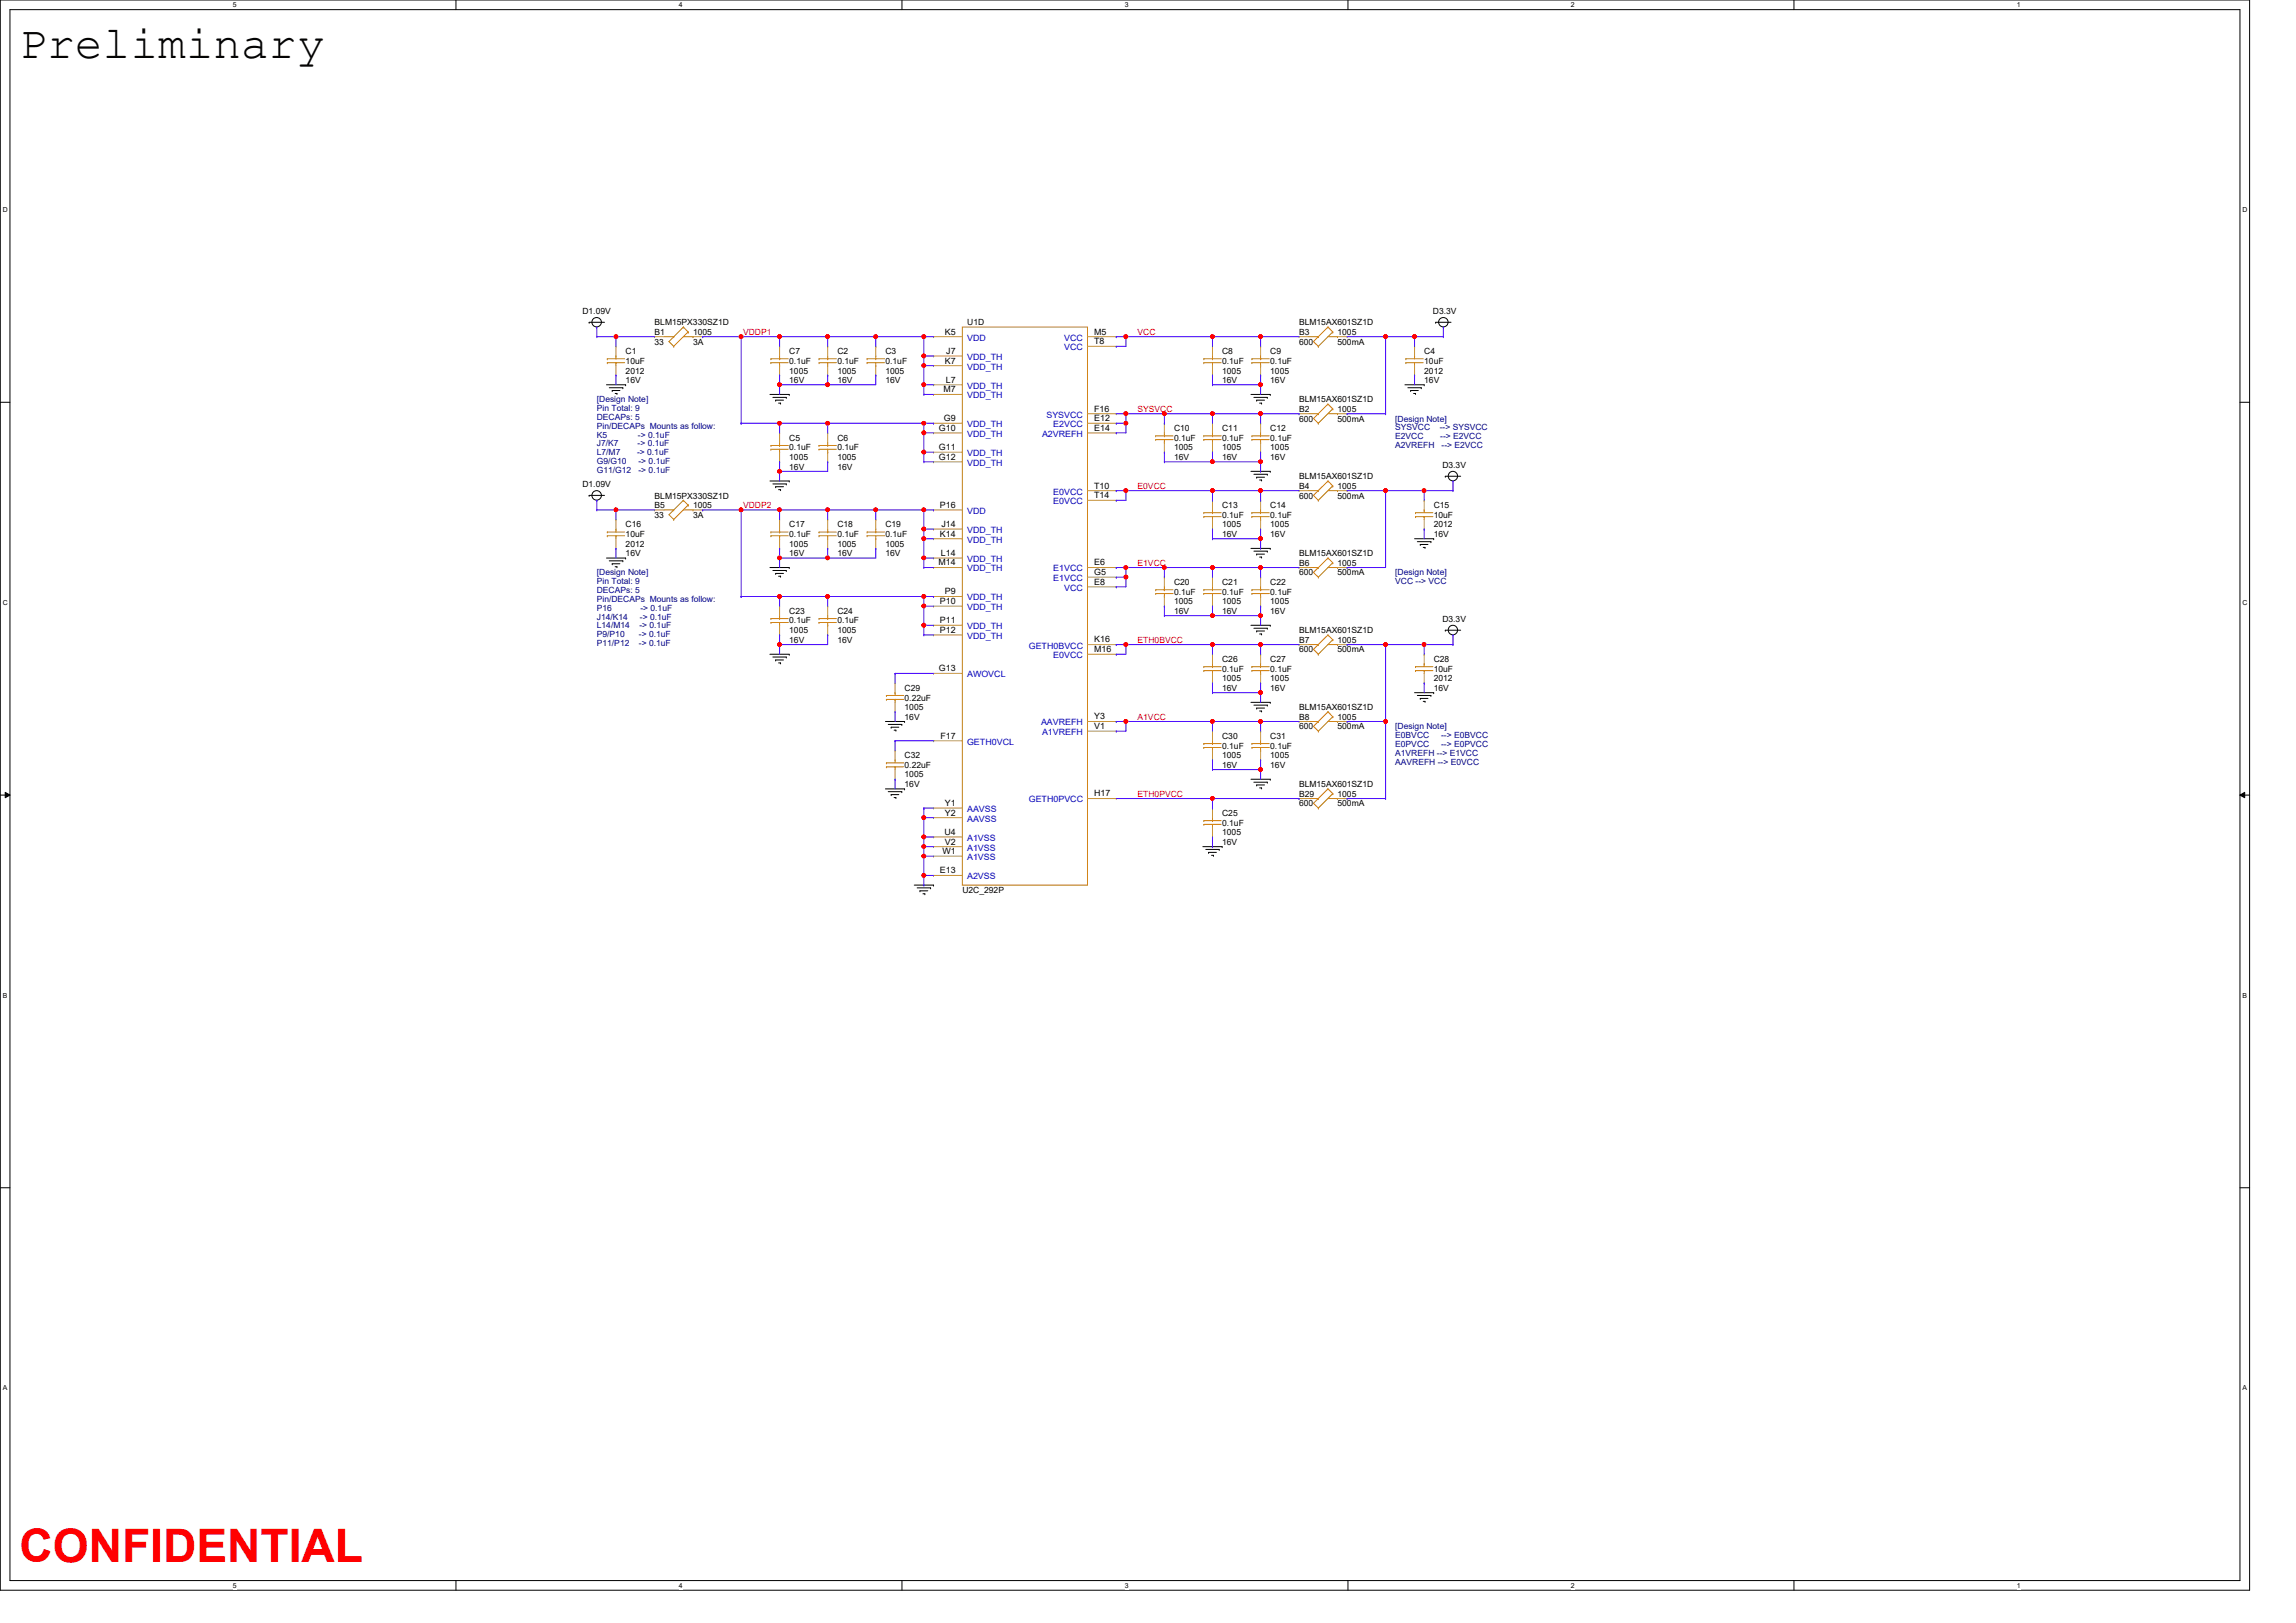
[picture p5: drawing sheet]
<svg xmlns="http://www.w3.org/2000/svg" width="297mm" height="210mm" viewBox="0 0 297 210" stroke-linecap="round" stroke-linejoin="round" font-family="sans-serif">
<defs><g id="words">
<text font-size="6" x="2.5" y="7.5">Preliminary</text>
<text font-size="6" fill="#f00" x="2.5" y="202.1">CONFIDENTIAL</text>
<g font-size="1.1">
<text x="75.4" y="40.6">D1.09V</text>
<text x="185.4" y="40.6">D3.3V</text>
<text x="80.9" y="45.8">C1</text>
<text x="80.9" y="47.1">10uF</text>
<text x="84.7" y="43.3">B1</text>
<text x="84.7" y="44.6">33</text>
<text x="84.7" y="42.1">BLM15PX330SZ1D</text>
<text x="89.7" y="43.3">1005</text>
<text x="89.7" y="44.6">3A</text>
<text x="102.1" y="45.8">C7</text>
<text x="102.1" y="47.1">0.1uF</text>
<text x="108.3" y="45.8">C2</text>
<text x="108.3" y="47.1">0.1uF</text>
<text x="114.6" y="45.8">C3</text>
<text x="114.6" y="47.1">0.1uF</text>
<text x="122.2" y="47">K7</text>
<text x="122.2" y="43.3">K5</text>
<text x="122.4" y="45.8">J7</text>
<text x="125.1" y="42.1">U1D</text>
<text x="141.6" y="43.3">M5</text>
<text x="141.6" y="44.5">T8</text>
<text x="158.1" y="45.8">C8</text>
<text x="158.1" y="47.1">0.1uF</text>
<text x="164.3" y="45.8">C9</text>
<text x="164.3" y="47.1">0.1uF</text>
<text x="168.1" y="43.3">B3</text>
<text x="168.1" y="44.6">600</text>
<text x="168.1" y="42.1">BLM15AX601SZ1D</text>
<text x="173" y="43.3">1005</text>
<text x="173" y="44.6">500mA</text>
<text x="184.3" y="45.8">C4</text>
<text x="184.3" y="47.1">10uF</text>
<text x="80.9" y="49.6">16V</text>
<text x="80.9" y="48.3">2012</text>
<text x="102.1" y="49.6">16V</text>
<text x="102.1" y="48.3">1005</text>
<text x="108.3" y="49.6">16V</text>
<text x="108.3" y="48.3">1005</text>
<text x="114.6" y="49.6">16V</text>
<text x="114.6" y="48.3">1005</text>
<text x="122" y="50.8">M7</text>
<text x="122.4" y="49.5">L7</text>
<text x="141.6" y="53.3">F16</text>
<text x="158.1" y="49.6">16V</text>
<text x="158.1" y="48.3">1005</text>
<text x="164.3" y="49.6">16V</text>
<text x="164.3" y="48.3">1005</text>
<text x="168.1" y="53.3">B2</text>
<text x="168.1" y="52">BLM15AX601SZ1D</text>
<text x="173" y="53.3">1005</text>
<text x="184.3" y="49.6">16V</text>
<text x="184.3" y="48.3">2012</text>
<text x="102.1" y="57">C5</text>
<text x="102.1" y="58.3">0.1uF</text>
<text x="102.1" y="59.5">1005</text>
<text x="108.3" y="57">C6</text>
<text x="108.3" y="58.3">0.1uF</text>
<text x="108.3" y="59.5">1005</text>
<text x="121.5" y="55.7">G10</text>
<text x="121.5" y="58.2">G11</text>
<text x="121.5" y="59.5">G12</text>
<text x="122.1" y="54.5">G9</text>
<text x="141.6" y="54.5">E12</text>
<text x="141.6" y="55.7">E14</text>
<text x="151.9" y="55.8">C10</text>
<text x="151.9" y="57">0.1uF</text>
<text x="151.9" y="59.5">16V</text>
<text x="151.9" y="58.3">1005</text>
<text x="158.1" y="55.8">C11</text>
<text x="158.1" y="57">0.1uF</text>
<text x="158.1" y="59.5">16V</text>
<text x="158.1" y="58.3">1005</text>
<text x="164.3" y="55.8">C12</text>
<text x="164.3" y="57">0.1uF</text>
<text x="164.3" y="59.5">16V</text>
<text x="164.3" y="58.3">1005</text>
<text x="168.1" y="54.5">600</text>
<text x="173" y="54.5">500mA</text>
<text x="75.4" y="63">D1.09V</text>
<text x="84.7" y="65.7">B5</text>
<text x="84.7" y="64.5">BLM15PX330SZ1D</text>
<text x="89.7" y="65.7">1005</text>
<text x="102.1" y="60.8">16V</text>
<text x="108.3" y="60.8">16V</text>
<text x="121.6" y="65.7">P16</text>
<text x="141.6" y="63.2">T10</text>
<text x="141.6" y="64.5">T14</text>
<text x="158.1" y="65.7">C13</text>
<text x="164.3" y="65.7">C14</text>
<text x="168.1" y="63.2">B4</text>
<text x="168.1" y="64.5">600</text>
<text x="168.1" y="62">BLM15AX601SZ1D</text>
<text x="173" y="63.2">1005</text>
<text x="173" y="64.5">500mA</text>
<text x="185.5" y="65.7">C15</text>
<text x="186.6" y="60.5">D3.3V</text>
<text x="80.9" y="68.2">C16</text>
<text x="80.9" y="69.5">10uF</text>
<text x="80.9" y="72">16V</text>
<text x="80.9" y="70.7">2012</text>
<text x="84.7" y="67">33</text>
<text x="89.7" y="67">3A</text>
<text x="102.1" y="68.2">C17</text>
<text x="102.1" y="69.5">0.1uF</text>
<text x="102.1" y="72">16V</text>
<text x="102.1" y="70.7">1005</text>
<text x="108.3" y="68.2">C18</text>
<text x="108.3" y="69.5">0.1uF</text>
<text x="108.3" y="72">16V</text>
<text x="108.3" y="70.7">1005</text>
<text x="114.6" y="68.2">C19</text>
<text x="114.6" y="69.5">0.1uF</text>
<text x="114.6" y="72">16V</text>
<text x="114.6" y="70.7">1005</text>
<text x="121.6" y="69.4">K14</text>
<text x="121.7" y="71.9">L14</text>
<text x="121.8" y="68.2">J14</text>
<text x="158.1" y="67">0.1uF</text>
<text x="158.1" y="69.5">16V</text>
<text x="158.1" y="68.2">1005</text>
<text x="164.3" y="67">0.1uF</text>
<text x="164.3" y="69.5">16V</text>
<text x="164.3" y="68.2">1005</text>
<text x="168.1" y="72">BLM15AX601SZ1D</text>
<text x="185.5" y="67">10uF</text>
<text x="185.5" y="69.5">16V</text>
<text x="185.5" y="68.2">2012</text>
<text x="121.4" y="73.2">M14</text>
<text x="122.2" y="76.9">P9</text>
<text x="141.6" y="75.6">E8</text>
<text x="141.6" y="73.2">E6</text>
<text x="141.6" y="74.4">G5</text>
<text x="151.9" y="75.7">C20</text>
<text x="151.9" y="76.9">0.1uF</text>
<text x="158.1" y="75.7">C21</text>
<text x="158.1" y="76.9">0.1uF</text>
<text x="164.3" y="75.7">C22</text>
<text x="164.3" y="76.9">0.1uF</text>
<text x="168.1" y="73.2">B6</text>
<text x="168.1" y="74.4">600</text>
<text x="173" y="73.2">1005</text>
<text x="173" y="74.4">500mA</text>
<text x="102.1" y="79.4">C23</text>
<text x="102.1" y="80.7">0.1uF</text>
<text x="102.1" y="83.2">16V</text>
<text x="102.1" y="81.9">1005</text>
<text x="108.3" y="79.4">C24</text>
<text x="108.3" y="80.7">0.1uF</text>
<text x="108.3" y="83.2">16V</text>
<text x="108.3" y="81.9">1005</text>
<text x="121.6" y="78.1">P10</text>
<text x="121.6" y="80.6">P11</text>
<text x="121.6" y="81.9">P12</text>
<text x="141.6" y="83.1">K16</text>
<text x="151.9" y="79.4">16V</text>
<text x="151.9" y="78.2">1005</text>
<text x="158.1" y="79.4">16V</text>
<text x="158.1" y="78.2">1005</text>
<text x="164.3" y="79.4">16V</text>
<text x="164.3" y="78.2">1005</text>
<text x="168.1" y="83.2">B7</text>
<text x="168.1" y="81.9">BLM15AX601SZ1D</text>
<text x="173" y="83.2">1005</text>
<text x="186.6" y="80.4">D3.3V</text>
<text x="117" y="89.4">C29</text>
<text x="121.5" y="86.8">G13</text>
<text x="141.6" y="84.4">M16</text>
<text x="158.1" y="85.7">C26</text>
<text x="158.1" y="86.9">0.1uF</text>
<text x="158.1" y="89.4">16V</text>
<text x="158.1" y="88.1">1005</text>
<text x="164.3" y="85.7">C27</text>
<text x="164.3" y="86.9">0.1uF</text>
<text x="164.3" y="89.4">16V</text>
<text x="164.3" y="88.1">1005</text>
<text x="168.1" y="84.4">600</text>
<text x="173" y="84.4">500mA</text>
<text x="185.5" y="85.7">C28</text>
<text x="185.5" y="86.9">10uF</text>
<text x="185.5" y="89.4">16V</text>
<text x="185.5" y="88.1">2012</text>
<text x="117" y="90.6">0.22uF</text>
<text x="117" y="93.1">16V</text>
<text x="117" y="91.9">1005</text>
<text x="121.7" y="95.6">F17</text>
<text x="141.6" y="93.1">Y3</text>
<text x="141.6" y="94.3">V1</text>
<text x="158.1" y="95.6">C30</text>
<text x="164.3" y="95.6">C31</text>
<text x="168.1" y="93.1">B8</text>
<text x="168.1" y="94.4">600</text>
<text x="168.1" y="91.9">BLM15AX601SZ1D</text>
<text x="173" y="93.1">1005</text>
<text x="173" y="94.4">500mA</text>
<text x="117" y="98.1">C32</text>
<text x="117" y="99.3">0.22uF</text>
<text x="117" y="101.8">16V</text>
<text x="117" y="100.6">1005</text>
<text x="158.1" y="96.9">0.1uF</text>
<text x="158.1" y="99.3">16V</text>
<text x="158.1" y="98.1">1005</text>
<text x="164.3" y="96.9">0.1uF</text>
<text x="164.3" y="99.3">16V</text>
<text x="164.3" y="98.1">1005</text>
<text x="168.1" y="101.8">BLM15AX601SZ1D</text>
<text x="122.2" y="105.5">Y2</text>
<text x="122.2" y="104.3">Y1</text>
<text x="141.6" y="103">H17</text>
<text x="158.1" y="105.6">C25</text>
<text x="158.1" y="106.8">0.1uF</text>
<text x="168.1" y="103.1">B29</text>
<text x="168.1" y="104.3">600</text>
<text x="173" y="103.1">1005</text>
<text x="173" y="104.3">500mA</text>
<text x="121.6" y="113">E13</text>
<text x="121.9" y="110.5">W1</text>
<text x="122.2" y="108">U4</text>
<text x="122.2" y="109.3">V2</text>
<text x="158.1" y="109.3">16V</text>
<text x="158.1" y="108.1">1005</text>
<text x="124.5" y="115.5">U2C_292P</text>
</g>
<g font-size="1.1" fill="#f00">
<text x="96.1" y="43.3">VDDP1</text>
<text x="147.2" y="43.3">VCC</text>
<text x="147.2" y="53.3">SYSVCC</text>
<text x="96.1" y="65.7">VDDP2</text>
<text x="147.2" y="63.2">E0VCC</text>
<text x="147.2" y="73.2">E1VCC</text>
<text x="147.2" y="83.1">ETH0BVCC</text>
<text x="147.2" y="93.1">A1VCC</text>
<text x="147.2" y="103.1">ETH0PVCC</text>
</g>
<g font-size="1.1" fill="#00c">
<text x="125.1" y="46.6">VDD_TH</text>
<text x="125.1" y="47.8">VDD_TH</text>
<text x="125.1" y="44.1">VDD</text>
<text x="137.7" y="44.1">VCC</text>
<text x="137.7" y="45.3">VCC</text>
<text x="125.1" y="50.3">VDD_TH</text>
<text x="125.1" y="51.5">VDD_TH</text>
<text x="125.1" y="56.5">VDD_TH</text>
<text x="125.1" y="59">VDD_TH</text>
<text x="125.1" y="55.3">VDD_TH</text>
<text x="134.8" y="56.5">A2VREFH</text>
<text x="135.4" y="54">SYSVCC</text>
<text x="136.3" y="55.3">E2VCC</text>
<text x="125.1" y="60.3">VDD_TH</text>
<text x="136.3" y="64">E0VCC</text>
<text x="136.3" y="65.2">E0VCC</text>
<text x="125.1" y="69">VDD_TH</text>
<text x="125.1" y="70.2">VDD_TH</text>
<text x="125.1" y="66.5">VDD</text>
<text x="125.1" y="72.7">VDD_TH</text>
<text x="125.1" y="73.9">VDD_TH</text>
<text x="125.1" y="77.7">VDD_TH</text>
<text x="136.3" y="73.9">E1VCC</text>
<text x="136.3" y="75.2">E1VCC</text>
<text x="137.7" y="76.4">VCC</text>
<text x="125.1" y="78.9">VDD_TH</text>
<text x="125.1" y="81.4">VDD_TH</text>
<text x="125.1" y="82.7">VDD_TH</text>
<text x="133.1" y="83.9">GETH0BVCC</text>
<text x="125.1" y="87.6">AWOVCL</text>
<text x="136.3" y="85.2">E0VCC</text>
<text x="134.7" y="93.9">AAVREFH</text>
<text x="134.8" y="95.1">A1VREFH</text>
<text x="125.1" y="96.4">GETH0VCL</text>
<text x="125.1" y="106.3">AAVSS</text>
<text x="125.1" y="105.1">AAVSS</text>
<text x="133.1" y="103.8">GETH0PVCC</text>
<text x="125.1" y="110">A1VSS</text>
<text x="125.1" y="111.3">A1VSS</text>
<text x="125.1" y="113.8">A2VSS</text>
<text x="125.1" y="108.8">A1VSS</text>
</g>
<g font-size="1.1" fill="#000080">
<text x="77.2" y="52">[Design Note]</text>
<text x="77.2" y="53.2">Pin Total: 9</text>
<text x="77.2" y="54.3">DECAPs: 5</text>
<text x="77.2" y="55.5">Pin/DECAPs Mounts as follow:</text>
<text x="77.2" y="56.6">K5</text>
<text x="77.2" y="57.8">J7/K7</text>
<text x="77.2" y="58.9">L7/M7</text>
<text x="82.4" y="58.9">-&gt; 0.1uF</text>
<text x="82.5" y="57.8">-&gt; 0.1uF</text>
<text x="82.5" y="56.6">-&gt; 0.1uF</text>
<text x="180.5" y="54.5">[Design Note]</text>
<text x="180.5" y="55.7">SYSVCC</text>
<text x="180.5" y="56.8">E2VCC</text>
<text x="180.5" y="58">A2VREFH</text>
<text x="186.3" y="55.7">--&gt; SYSVCC</text>
<text x="186.3" y="56.8">--&gt; E2VCC</text>
<text x="186.5" y="58">--&gt; E2VCC</text>
<text x="77.2" y="60">G9/G10</text>
<text x="77.2" y="61.2">G11/G12</text>
<text x="82.6" y="60">-&gt; 0.1uF</text>
<text x="82.6" y="61.2">-&gt; 0.1uF</text>
<text x="77.2" y="74.4">[Design Note]</text>
<text x="77.2" y="75.6">Pin Total: 9</text>
<text x="77.2" y="76.7">DECAPs: 5</text>
<text x="77.2" y="77.9">Pin/DECAPs Mounts as follow:</text>
<text x="180.5" y="74.4">[Design Note]</text>
<text x="180.5" y="75.6">VCC --&gt; VCC</text>
<text x="77.2" y="79">P16</text>
<text x="77.2" y="80.2">J14/K14</text>
<text x="77.2" y="81.3">L14/M14</text>
<text x="77.2" y="82.4">P9/P10</text>
<text x="77.2" y="83.6">P11/P12</text>
<text x="82.7" y="82.4">-&gt; 0.1uF</text>
<text x="82.7" y="83.6">-&gt; 0.1uF</text>
<text x="82.7" y="81.3">-&gt; 0.1uF</text>
<text x="82.8" y="80.2">-&gt; 0.1uF</text>
<text x="82.8" y="79">-&gt; 0.1uF</text>
<text x="180.5" y="94.4">[Design Note]</text>
<text x="180.5" y="95.5">E0BVCC</text>
<text x="186.4" y="95.5">--&gt; E0BVCC</text>
<text x="180.5" y="96.6">E0PVCC</text>
<text x="180.5" y="97.8">A1VREFH --&gt; E1VCC</text>
<text x="180.5" y="98.9">AAVREFH --&gt; E0VCC</text>
<text x="186.4" y="96.6">--&gt; E0PVCC</text>
</g>
<g font-size=".9">
<text x="30.1" y="1">5</text>
<text x="87.8" y="1">4</text>
<text x="145.5" y="1">3</text>
<text x="203.2" y="1">2</text>
<text x="260.9" y="1">1</text>
<text x=".4" y="27.5">D</text>
<text x="290.1" y="27.5">D</text>
<text x=".4" y="78.3">C</text>
<text x="290.1" y="78.3">C</text>
<text x=".4" y="129.1">B</text>
<text x="290.1" y="129.1">B</text>
<text x=".4" y="179.9">A</text>
<text x="290.1" y="179.9">A</text>
<text x="30.1" y="205.4">5</text>
<text x="87.8" y="205.4">4</text>
<text x="145.5" y="205.4">3</text>
<text x="203.2" y="205.4">2</text>
<text x="260.9" y="205.4">1</text>
</g>
</g></defs>
<path d="M0 0h291v205.7h-291zM1.3 1.2h288.5v203.3h-288.5z" fill="none" stroke="#000" stroke-width=".13"/>
<g fill="#fff">
<path d="M30.1 .1h.5v1h-.5z"/>
<path d="M30.1 204.6h.5v1h-.5z"/>
</g>
<path d="M59 0v1.2M59 204.5v1.2" fill="none" stroke="#000" stroke-width=".13"/>
<g fill="#fff">
<path d="M87.8 .1h.5v1h-.5z"/>
<path d="M87.8 204.6h.5v1h-.5z"/>
</g>
<path d="M116.7 0v1.2M116.7 204.5v1.2" fill="none" stroke="#000" stroke-width=".13"/>
<g fill="#fff">
<path d="M145.5 .1h.5v1h-.5z"/>
<path d="M145.5 204.6h.5v1h-.5z"/>
</g>
<path d="M174.4 0v1.2M174.4 204.5v1.2" fill="none" stroke="#000" stroke-width=".13"/>
<g fill="#fff">
<path d="M203.2 .1h.5v1h-.5z"/>
<path d="M203.2 204.6h.5v1h-.5z"/>
</g>
<path d="M232.1 0v1.2M232.1 204.5v1.2" fill="none" stroke="#000" stroke-width=".13"/>
<g fill="#fff">
<path d="M260.9 .1h.5v1h-.5z"/>
<path d="M260.9 204.6h.5v1h-.5z"/>
<path d="M.4 26.6h.6v1h-.6z"/>
<path d="M290.1 26.6h.6v1h-.6z"/>
<path d="M.4 77.4h.6v1h-.6z"/>
<path d="M290.1 77.4h.6v1h-.6z"/>
</g>
<path d="M0 52h1.3M289.8 52h1.2" fill="none" stroke="#000" stroke-width=".13"/>
<g fill="#fff">
<path d="M.4 128.3h.5v1h-.5z"/>
<path d="M290.1 128.3h.6v1h-.6z"/>
</g>
<path d="M0 102.9h1.3M.7 102.5l.6 .4-.6 .3zM289.8 102.9l.6-.4v.7zM289.8 102.9h1.2" fill="none" stroke="#000" stroke-width=".13"/>
<path d="M.7 102.5l.6 .4-.6 .3zM289.8 102.9l.6-.4v.7z" fill="#000"/>
<g fill="#fff">
<path d="M.4 179.1h.5v1h-.5z"/>
<path d="M290.1 179.1h.6v1h-.6z"/>
</g>
<g fill="none" stroke="#000" stroke-width=".13">
<path d="M76.2 41.7h.1M76.2 41.7h2M78.5 49.8h2.4M78.8 50.2h1.8M79.2 50.5h.1M79.2 50.5h1M79.6 50.9h.2M79.8 50.9h.1M80.6 50.2h.1M80.9 49.8h.1M99.6 51h2.5M100 51.4h1.7"/>
<path d="M100.3 51.8h.1M100.3 51.8h1.1M100.7 52.2h.3M101 52.2h.1M101.7 51.4h.1M102.1 51h.1M161.8 51h2.5M162.2 51.4h1.8M162.6 51.8h.1M162.6 51.8h1M163 52.2h.2M163.2 52.2h.1"/>
<path d="M164 51.4h.1M164.3 51h.1M181.8 49.8h2.5M182.1 50.2h1.8M182.5 50.5h.1M182.5 50.5h1M182.9 50.9h.2M183.1 50.9h.1M183.9 50.2h.1M184.3 49.8h.1M185.7 41.7h.1M185.7 41.7h2"/>
<path d="M76.2 64.1h.1M76.2 64.1h2M78.5 72.2h2.4M78.8 72.6h1.8M79.2 72.9h.1M79.2 72.9h1M79.6 73.3h.2M79.8 73.3h.1M80.6 72.6h.1M80.9 72.2h.1M99.6 62.2h2.5M99.6 73.4h2.5"/>
<path d="M100 62.6h1.7M100 73.8h1.7M100.3 63h.1M100.3 74.2h.1M100.3 63h1.1M100.3 74.2h1.1M100.7 63.4h.3M100.7 74.5h.3M101 63.4h.1M101 74.5h.1M101.7 62.6h.1M101.7 73.8h.1"/>
<path d="M102.1 62.2h.1M102.1 73.4h.1M161.8 71h2.5M161.8 61h2.5M162.2 71.3h1.8M162.2 61.4h1.8M162.6 71.7h.1M162.6 61.7h.1M162.6 71.7h1M162.6 61.7h1M163 72.1h.2M163 62.1h.2"/>
<path d="M163.2 72.1h.1M163.2 62.1h.1M164 71.3h.1M164 61.4h.1M164.3 71h.1M164.3 61h.1M183 69.7h2.5M183.4 70.1h1.7M183.7 70.4h.1M183.7 70.4h1M184.1 70.8h.3M184.4 70.8h.1"/>
<path d="M185.1 70.1h.1M185.5 69.7h.1M187 61.6h.1M187 61.6h2M99.6 84.6h2.5M100 85h1.7M100.3 85.4h.1M100.3 85.4h1.1M100.7 85.8h.3M101 85.8h.1M101.7 85h.1M102.1 84.6h.1"/>
<path d="M114.6 93.3h2.4M114.9 93.7h1.8M115.3 94.1h.1M115.3 94.1h1M115.7 94.5h.2M115.9 94.5h.1M116.7 93.7h.1M117 93.3h.1M161.8 80.9h2.5M161.8 90.9h2.5M162.2 81.3h1.8M162.2 91.2h1.8"/>
<path d="M162.6 81.6h.1M162.6 91.6h.1M162.6 81.6h1M162.6 91.6h1M163 82h.2M163 92h.2M163.2 82h.1M163.2 92h.1M164 81.3h.1M164 91.2h.1M164.3 80.9h.1M164.3 90.9h.1"/>
<path d="M183 89.6h2.5M183.4 90h1.7M183.7 90.4h.1M183.7 90.4h1M184.1 90.7h.3M184.4 90.7h.1M185.1 90h.1M185.5 89.6h.1M187 81.5h.1M187 81.5h2M114.6 102.1h2.4M114.9 102.4h1.8"/>
<path d="M115.3 102.8h.1M115.3 102.8h1M115.7 103.2h.2M115.9 103.2h.1M116.7 102.4h.1M117 102.1h.1M118.3 114.5h2.5M118.7 114.9h1.7M119 115.3h.1M119 115.3h1M119.4 115.6h.3M119.7 115.6h.1"/>
<path d="M120.4 114.9h.1M120.8 114.5h.1M155.6 109.5h2.5M156 109.9h1.7M156.4 110.3h.1M156.4 110.3h1M156.7 110.7h.3M157 110.7h.1M157.7 109.9h.1M158.1 109.5h.1M161.8 100.8h2.5M162.2 101.2h1.8"/>
<path d="M162.6 101.6h.1M162.6 101.6h1M163 101.9h.2M163.2 101.9h.1M164 101.2h.1M164.3 100.8h.1M0 153.7h1.3M289.8 153.7h1.2"/>
<circle cx="77.2" cy="41.7" r=".61"/>
<circle cx="186.7" cy="41.7" r=".61"/>
<circle cx="77.2" cy="64.1" r=".62"/>
<circle cx="188" cy="61.6" r=".61"/>
<circle cx="188" cy="81.5" r=".61"/>
</g>
<g fill="none" stroke="#cc8006" stroke-width=".13">
<path d="M78.6 46.4h.1M78.6 46.9h.1M78.6 46.4h2.2M78.6 46.9h2.2M79.7 46.1h.1M79.7 46.9h.1M79.7 46.1v.3M79.7 46.9v.4M85.9 43.6h1.3M87.2 44.8h.1M87.2 43.6h.1M88.4 42.3h.1"/>
<path d="M88.4 43.6h1.3M88.4 42.3l-1.9 1.9 .7 .6M88.4 42.3l.6 .6M89 42.9h.1M89 42.9l-1.8 1.9M89.7 43.6h.1M99.7 46.9h.1M99.7 46.4h.1M99.7 58.1h.1M99.7 57.6h.1M99.7 46.4h2.3M99.7 46.9h2.3"/>
<path d="M99.7 58.1h2.3M99.7 57.6h2.3M100.9 47.3h.1M100.9 46.4h.1M100.9 58.5h.1M100.9 57.6h.1M100.9 46.1v.3M100.9 46.9v.4M100.9 57.3v.3M100.9 58.1v.4M106 46.9h.1M106 46.4h.1"/>
<path d="M106 58.1h.1M106 57.6h.1M106 46.4h2.2M106 46.9h2.2M106 58.1h2.2M106 57.6h2.2M107.1 47.3h.1M107.1 46.4h.1M107.1 58.5h.1M107.1 57.6h.1M107.1 46.1v.3M107.1 46.9v.4"/>
<path d="M107.1 57.3v.3M107.1 58.1v.4M112.2 46.9h.1M112.2 46.4h.1M112.2 46.4h2.2M112.2 46.9h2.2M113.3 47.3h.1M113.3 46.4h.1M113.3 46.1v.3M113.3 46.9v.4M124.5 42.3h16.2v72.2h-16.2zM149.5 56.9h.1"/>
<path d="M149.5 56.4h.1M149.5 56.9h2.3M149.5 56.4h2.3M150.6 57.3h.1M150.6 56.4h.1M150.6 56v.4M150.6 56.9v.4M155.7 56.9h.1M155.7 56.4h.1M155.7 46.9h.1M155.7 46.4h.1M155.7 56.9h2.3"/>
<path d="M155.7 56.4h2.3M155.7 46.4h2.3M155.7 46.9h2.3M156.9 57.3h.1M156.9 56.4h.1M156.9 47.3h.1M156.9 46.4h.1M156.9 46.1v.3M156.9 46.9v.4M156.9 56v.4M156.9 56.9v.4M162 46.9h.1"/>
<path d="M162 46.4h.1M162 56.9h.1M162 56.4h.1M162 56.9h2.2M162 56.4h2.2M162 46.4h2.2M162 46.9h2.2M163.1 47.3h.1M163.1 46.4h.1M163.1 57.3h.1M163.1 56.4h.1M163.1 46.1v.3"/>
<path d="M163.1 46.9v.4M163.1 56v.4M163.1 56.9v.4M169.3 43.6h1.3M169.3 53.5h1.3M170.6 44.8h.1M170.6 43.6h.1M170.6 54.8h.1M170.6 53.5h.1M171.8 42.3h.1M171.8 52.3h.1M171.8 42.3l-1.9 1.9 .7 .6"/>
<path d="M171.8 43.6h1.2M171.8 42.3l.6 .6M171.8 52.3l-1.9 1.8 .7 .7M171.8 53.5h1.2M171.8 52.3l.6 .6M172.4 42.9h.1M172.4 52.9h.1M172.4 42.9l-1.8 1.9M172.4 52.9l-1.8 1.9M173 43.6h.1M173 53.5h.1M181.9 46.4h.1"/>
<path d="M181.9 46.9h.1M181.9 46.4h2.2M181.9 46.9h2.2M183 46.1h.1M183 46.9h.1M183 46.1v.3M183 46.9v.4M78.6 68.8h.1M78.6 69.3h.1M78.6 69.3h2.2M78.6 68.8h2.2M79.7 68.5h.1"/>
<path d="M79.7 69.3h.1M79.7 68.5v.3M79.7 69.3v.4M85.9 66h1.3M87.2 67.2h.1M87.2 66h.1M88.4 64.7h.1M88.4 64.7l-1.9 1.9 .7 .6M88.4 66h1.3M88.4 64.7l.6 .6M89 65.3h.1M89 65.3l-1.8 1.9"/>
<path d="M89.7 66h.1M99.7 69.3h.1M99.7 68.8h.1M99.7 69.3h2.3M99.7 68.8h2.3M100.9 69.7h.1M100.9 68.8h.1M100.9 68.5v.3M100.9 69.3v.4M100.9 79.7v.3M106 69.3h.1M106 68.8h.1"/>
<path d="M106 69.3h2.2M106 68.8h2.2M107.1 69.7h.1M107.1 68.8h.1M107.1 68.5v.3M107.1 69.3v.4M107.1 79.7v.3M112.2 69.3h.1M112.2 68.8h.1M112.2 69.3h2.2M112.2 68.8h2.2M113.3 69.7h.1"/>
<path d="M113.3 68.8h.1M113.3 68.5v.3M113.3 69.3v.4M149.5 76.8h.1M149.5 76.3h.1M149.5 76.8h2.3M149.5 76.3h2.3M150.6 77.2h.1M150.6 76.3h.1M150.6 75.9v.4M150.6 76.8v.4M155.7 76.8h.1"/>
<path d="M155.7 76.3h.1M155.7 66.8h.1M155.7 66.3h.1M155.7 76.8h2.3M155.7 76.3h2.3M155.7 66.3h2.3M155.7 66.8h2.3M156.9 77.2h.1M156.9 76.3h.1M156.9 67.2h.1M156.9 66.3h.1M156.9 66v.3"/>
<path d="M156.9 66.8v.4M156.9 75.9v.4M156.9 76.8v.4M162 66.8h.1M162 66.3h.1M162 76.8h.1M162 76.3h.1M162 76.8h2.2M162 76.3h2.2M162 66.3h2.2M162 66.8h2.2M163.1 67.2h.1"/>
<path d="M163.1 66.3h.1M163.1 77.2h.1M163.1 76.3h.1M163.1 66v.3M163.1 66.8v.4M163.1 75.9v.4M163.1 76.8v.4M169.3 73.4h1.3M169.3 63.5h1.3M170.6 74.7h.1M170.6 73.4h.1M170.6 64.7h.1"/>
<path d="M170.6 63.5h.1M171.8 72.2h.1M171.8 62.2h.1M171.8 72.2l-1.9 1.9 .7 .6M171.8 73.4h1.2M171.8 72.2l.6 .6M171.8 62.2l-1.9 1.9 .7 .6M171.8 63.5h1.2M171.8 62.2l.6 .7M172.4 72.8h.1M172.4 62.9h.1M172.4 72.8l-1.8 1.9"/>
<path d="M172.4 62.9l-1.8 1.8M173 73.4h.1M173 63.5h.1M183.1 66.3h.1M183.1 66.8h.1M183.1 66.3h2.3M183.1 66.8h2.3M184.3 66h.1M184.3 66.8h.1M184.3 66v.3M184.3 66.8v.4M99.7 80.5h.1"/>
<path d="M99.7 80h.1M99.7 80.5h2.3M99.7 80h2.3M100.9 80.9h.1M100.9 80h.1M100.9 80.5v.4M106 80.5h.1M106 80h.1M106 80.5h2.2M106 80h2.2M107.1 80.9h.1M107.1 80h.1"/>
<path d="M107.1 80.5v.4M114.7 98.7h.1M114.7 99.2h.1M114.7 90h.1M114.7 90.5h.1M114.7 98.7h2.2M114.7 99.2h2.2M114.7 90h2.2M114.7 90.5h2.2M115.8 98.3h.1M115.8 99.2h.1M115.8 89.6h.1"/>
<path d="M115.8 90.5h.1M115.8 89.6v.4M115.8 90.5v.4M115.8 98.3v.4M115.8 99.2v.4M155.7 86.8h.1M155.7 86.3h.1M155.7 96.7h.1M155.7 96.2h.1M155.7 86.3h2.3M155.7 86.8h2.3M155.7 96.7h2.3"/>
<path d="M155.7 96.2h2.3M156.9 87.1h.1M156.9 86.3h.1M156.9 97.1h.1M156.9 96.2h.1M156.9 85.9v.4M156.9 86.8v.3M156.9 95.8v.4M156.9 96.7v.4M162 96.7h.1M162 96.2h.1M162 86.8h.1"/>
<path d="M162 86.3h.1M162 86.3h2.2M162 86.8h2.2M162 96.7h2.2M162 96.2h2.2M163.1 97.1h.1M163.1 96.2h.1M163.1 87.1h.1M163.1 86.3h.1M163.1 85.9v.4M163.1 86.8v.3M163.1 95.8v.4"/>
<path d="M163.1 96.7v.4M169.3 93.3h1.3M169.3 83.4h1.3M170.6 94.6h.1M170.6 93.3h.1M170.6 84.6h.1M170.6 83.4h.1M171.8 92.1h.1M171.8 82.1h.1M171.8 92.1l-1.9 1.9 .7 .6M171.8 93.3h1.2M171.8 92.1l.6 .6"/>
<path d="M171.8 82.1l-1.9 1.9 .7 .6M171.8 83.4h1.2M171.8 82.1l.6 .7M172.4 92.7h.1M172.4 82.8h.1M172.4 92.7l-1.8 1.9M172.4 82.8l-1.8 1.8M173 93.3h.1M173 83.4h.1M183.1 86.3h.1M183.1 86.8h.1M183.1 86.3h2.3"/>
<path d="M183.1 86.8h2.3M184.3 85.9h.1M184.3 86.8h.1M184.3 85.9v.4M184.3 86.8v.3M155.7 106.7h.1M155.7 106.2h.1M155.7 106.7h2.3M155.7 106.2h2.3M156.9 107h.1M156.9 106.2h.1M156.9 105.8v.4"/>
<path d="M156.9 106.7v.3M169.3 103.3h1.3M170.6 104.5h.1M170.6 103.3h.1M171.8 102.1h.1M171.8 102.1l-1.9 1.8 .7 .6M171.8 103.3h1.2M171.8 102.1l.6 .6M172.4 102.7h.1M172.4 102.7l-1.8 1.8M173 103.3h.1"/>
</g>
<g fill="none" stroke="#a84" stroke-width=".13">
<path d="M79.7 48.5h.1M79.7 44.8h.1M79.7 44.8v1.3M79.7 47.3v1.2M84.7 43.6h.1M84.7 43.6h1.2M89.7 43.6h1.2M90.9 43.6h.1M100.9 44.8h.1M100.9 48.5h.1M100.9 56h.1M100.9 59.8h.1"/>
<path d="M100.9 44.8v1.3M100.9 47.3v1.2M100.9 56v1.3M100.9 58.5v1.3M107.1 44.8h.1M107.1 48.5h.1M107.1 56h.1M107.1 59.8h.1M107.1 44.8v1.3M107.1 47.3v1.2M107.1 56v1.3M107.1 58.5v1.3"/>
<path d="M113.3 44.8h.1M113.3 48.5h.1M113.3 44.8v1.3M113.3 47.3v1.2M120.8 56h.1M120.8 58.5h.1M120.8 59.8h.1M120.8 46.1h.1M120.8 47.3h.1M120.8 49.8h.1M120.8 51h.1M120.8 54.8h.1"/>
<path d="M120.8 43.6h.1M120.8 43.6h3.7M120.8 56h3.7M120.8 58.5h3.7M120.8 59.8h3.7M120.8 46.1h3.7M120.8 47.3h3.7M120.8 49.8h3.7M120.8 51h3.7M120.8 54.8h3.7M140.7 43.6h3.7M140.7 53.5h3.7"/>
<path d="M140.7 56h3.7M140.7 44.8h3.7M140.7 54.8h3.7M144.4 53.5h.1M144.4 43.6h.1M144.4 44.8h.1M144.4 54.8h.1M144.4 56h.1M150.6 54.8h.1M150.6 58.5h.1M150.6 54.8v1.2M150.6 57.3v1.2"/>
<path d="M156.9 54.8h.1M156.9 58.5h.1M156.9 44.8h.1M156.9 48.5h.1M156.9 44.8v1.3M156.9 47.3v1.2M156.9 54.8v1.2M156.9 57.3v1.2M163.1 44.8h.1M163.1 48.5h.1M163.1 54.8h.1M163.1 58.5h.1"/>
<path d="M163.1 44.8v1.3M163.1 47.3v1.2M163.1 54.8v1.2M163.1 57.3v1.2M168.1 43.6h.1M168.1 53.5h.1M168.1 43.6h1.2M168.1 53.5h1.2M173 43.6h1.3M173 53.5h1.3M174.3 43.6h.1M174.3 53.5h.1"/>
<path d="M183 48.5h.1M183 44.8h.1M183 44.8v1.3M183 47.3v1.2M79.7 71h.1M79.7 67.2h.1M79.7 67.2v1.3M79.7 69.7v1.3M84.7 66h.1M84.7 66h1.2M89.7 66h1.2M90.9 66h.1"/>
<path d="M100.9 67.2h.1M100.9 71h.1M100.9 78.4h.1M100.9 67.2v1.3M100.9 69.7v1.3M100.9 78.4v1.3M107.1 67.2h.1M107.1 71h.1M107.1 78.4h.1M107.1 67.2v1.3M107.1 69.7v1.3M107.1 78.4v1.3"/>
<path d="M113.3 67.2h.1M113.3 71h.1M113.3 67.2v1.3M113.3 69.7v1.3M120.8 68.5h.1M120.8 69.7h.1M120.8 72.2h.1M120.8 73.4h.1M120.8 77.2h.1M120.8 78.4h.1M120.8 66h.1M120.8 68.5h3.7"/>
<path d="M120.8 69.7h3.7M120.8 72.2h3.7M120.8 73.4h3.7M120.8 77.2h3.7M120.8 78.4h3.7M120.8 66h3.7M140.7 73.4h3.7M140.7 75.9h3.7M140.7 63.5h3.7M140.7 64.7h3.7M140.7 74.7h3.7M144.4 75.9h.1"/>
<path d="M144.4 63.5h.1M144.4 64.7h.1M144.4 73.4h.1M144.4 74.7h.1M150.6 74.7h.1M150.6 78.4h.1M150.6 74.7v1.2M150.6 77.2v1.2M156.9 74.7h.1M156.9 78.4h.1M156.9 64.7h.1M156.9 68.5h.1"/>
<path d="M156.9 64.7v1.3M156.9 67.2v1.3M156.9 74.7v1.2M156.9 77.2v1.2M163.1 64.7h.1M163.1 68.5h.1M163.1 74.7h.1M163.1 78.4h.1M163.1 64.7v1.3M163.1 67.2v1.3M163.1 74.7v1.2M163.1 77.2v1.2"/>
<path d="M168.1 73.4h.1M168.1 63.5h.1M168.1 73.4h1.2M168.1 63.5h1.2M173 73.4h1.3M173 63.5h1.3M174.3 73.4h.1M174.3 63.5h.1M184.3 68.5h.1M184.3 64.7h.1M184.3 64.7v1.3M184.3 67.2v1.3"/>
<path d="M100.9 82.1h.1M100.9 80.9v1.2M107.1 82.1h.1M107.1 80.9v1.2M115.8 97.1h.1M115.8 92.1h.1M115.8 88.4h.1M115.8 88.4v1.2M115.8 90.9v1.2M115.8 97.1v1.2M115.8 99.6v1.2M120.8 80.9h.1"/>
<path d="M120.8 82.1h.1M120.8 87.1h.1M120.8 95.8h.1M120.8 80.9h3.7M120.8 82.1h3.7M120.8 87.1h3.7M120.8 95.8h3.7M140.7 93.3h3.7M140.7 84.6h3.7M140.7 94.6h3.7M140.7 83.4h3.7M144.4 84.6h.1"/>
<path d="M144.4 93.3h.1M144.4 94.6h.1M144.4 83.4h.1M156.9 84.6h.1M156.9 88.4h.1M156.9 94.6h.1M156.9 98.3h.1M156.9 84.6v1.3M156.9 87.1v1.3M156.9 94.6v1.2M156.9 97.1v1.2M163.1 94.6h.1"/>
<path d="M163.1 98.3h.1M163.1 84.6h.1M163.1 88.4h.1M163.1 84.6v1.3M163.1 87.1v1.3M163.1 94.6v1.2M163.1 97.1v1.2M168.1 93.3h.1M168.1 83.4h.1M168.1 93.3h1.2M168.1 83.4h1.2M173 93.3h1.3"/>
<path d="M173 83.4h1.3M174.3 93.3h.1M174.3 83.4h.1M184.3 88.4h.1M184.3 84.6h.1M184.3 84.6v1.3M184.3 87.1v1.3M115.8 100.8h.1M120.8 105.8h.1M120.8 109.5h.1M120.8 110.8h.1M120.8 113.3h.1"/>
<path d="M120.8 104.5h.1M120.8 108.3h.1M120.8 105.8h3.7M120.8 109.5h3.7M120.8 110.8h3.7M120.8 113.3h3.7M120.8 104.5h3.7M120.8 108.3h3.7M140.7 103.3h3.7M144.4 103.3h.1M156.9 104.5h.1M156.9 108.3h.1"/>
<path d="M156.9 104.5v1.3M156.9 107v1.3M168.1 103.3h.1M168.1 103.3h1.2M173 103.3h1.3M174.3 103.3h.1"/>
</g>
<path d="M95.9 43.6h.1M95.9 43.6h11.2M100.9 43.6h.1M100.9 43.6v1.2" fill="none" stroke="#4200ff" stroke-width=".13"/>
<circle cx="100.8" cy="43.5" r=".24" fill="#f00"/>
<circle cx="100.8" cy="43.5" r=".24" fill="none" stroke="#f00" stroke-width=".13"/>
<path d="M107.1 43.6h.1M107.1 43.6v1.2M107.1 43.6h6.2" fill="none" stroke="#4200ff" stroke-width=".13"/>
<circle cx="113.3" cy="43.5" r=".24" fill="#f00"/>
<circle cx="113.3" cy="43.5" r=".24" fill="none" stroke="#f00" stroke-width=".13"/>
<circle cx="107.1" cy="43.5" r=".24" fill="#f00"/>
<circle cx="107.1" cy="43.5" r=".24" fill="none" stroke="#f00" stroke-width=".13"/>
<path d="M100.9 49.8h.1M100.9 49.8v1.2M113.3 43.6h.1M113.3 48.5h.1M113.3 43.6v1.2M113.3 48.5v1.3M113.3 43.6h6.2" fill="none" stroke="#4200ff" stroke-width=".13"/>
<circle cx="100.8" cy="49.8" r=".24" fill="#f00"/>
<circle cx="100.8" cy="49.8" r=".24" fill="none" stroke="#f00" stroke-width=".13"/>
<path d="M107.1 48.5h.1M107.1 49.8h.1M107.1 48.5v1.3M107.1 49.8h6.2" fill="none" stroke="#4200ff" stroke-width=".13"/>
<circle cx="107.1" cy="49.8" r=".24" fill="#f00"/>
<circle cx="107.1" cy="49.8" r=".24" fill="none" stroke="#f00" stroke-width=".13"/>
<path d="M100.9 48.5h.1M100.9 49.8h.1M100.9 48.5v1.3M100.9 49.8h6.2M119.5 46.1h.1M119.5 43.6v2.5" fill="none" stroke="#4200ff" stroke-width=".13"/>
<circle cx="119.5" cy="43.5" r=".24" fill="#f00"/>
<circle cx="119.5" cy="43.5" r=".24" fill="none" stroke="#f00" stroke-width=".13"/>
<circle cx="119.5" cy="46" r=".24" fill="#f00"/>
<circle cx="119.5" cy="46" r=".24" fill="none" stroke="#f00" stroke-width=".13"/>
<path d="M119.5 43.6h.1M119.5 46.1h.1M119.5 43.6h1.3M119.5 46.1h1.3M119.5 46.1v1.2" fill="none" stroke="#4200ff" stroke-width=".13"/>
<circle cx="119.5" cy="47.3" r=".24" fill="#f00"/>
<circle cx="119.5" cy="47.3" r=".24" fill="none" stroke="#f00" stroke-width=".13"/>
<path d="M119.5 47.3h.1M119.5 49.8h.1M119.5 47.3h1.3M119.5 47.3v2.5M119.5 49.8h1.3" fill="none" stroke="#4200ff" stroke-width=".13"/>
<circle cx="119.5" cy="49.8" r=".24" fill="#f00"/>
<circle cx="119.5" cy="49.8" r=".24" fill="none" stroke="#f00" stroke-width=".13"/>
<path d="M95.9 54.8h.1M95.9 43.6v11.2M119.5 49.8h.1M119.5 51h.1M119.5 49.8v1.2M119.5 51h1.3" fill="none" stroke="#4200ff" stroke-width=".13"/>
<circle cx="95.9" cy="43.5" r=".24" fill="#f00"/>
<circle cx="95.9" cy="43.5" r=".24" fill="none" stroke="#f00" stroke-width=".13"/>
<path d="M77.2 42.3h.1M77.2 43.6h.1M77.2 42.3v1.3M77.2 43.6h2.5" fill="none" stroke="#4200ff" stroke-width=".13"/>
<circle cx="79.7" cy="43.5" r=".24" fill="#f00"/>
<circle cx="79.7" cy="43.5" r=".24" fill="none" stroke="#f00" stroke-width=".13"/>
<path d="M90.9 43.6h.1M90.9 43.6h5M144.4 43.6h.1M144.4 43.6h12.5M156.9 43.6h.1" fill="none" stroke="#4200ff" stroke-width=".13"/>
<circle cx="145.7" cy="43.5" r=".24" fill="#f00"/>
<circle cx="145.7" cy="43.5" r=".24" fill="none" stroke="#f00" stroke-width=".13"/>
<circle cx="156.9" cy="43.5" r=".24" fill="#f00"/>
<circle cx="156.9" cy="43.5" r=".24" fill="none" stroke="#f00" stroke-width=".13"/>
<path d="M156.9 43.6h.1M156.9 43.6v1.2M156.9 43.6h11.2M163.1 43.6h.1M163.1 43.6v1.2" fill="none" stroke="#4200ff" stroke-width=".13"/>
<circle cx="163.1" cy="43.5" r=".24" fill="#f00"/>
<circle cx="163.1" cy="43.5" r=".24" fill="none" stroke="#f00" stroke-width=".13"/>
<path d="M156.9 48.5h.1M156.9 49.8h.1M156.9 48.5v1.3M163.1 48.5h.1M163.1 48.5v1.3h-6.2" fill="none" stroke="#4200ff" stroke-width=".13"/>
<circle cx="163.1" cy="49.8" r=".24" fill="#f00"/>
<circle cx="163.1" cy="49.8" r=".24" fill="none" stroke="#f00" stroke-width=".13"/>
<g fill="none" stroke="#4200ff" stroke-width=".13">
<path d="M79.7 43.6h.1M79.7 48.5h.1M79.7 43.6h5M79.7 43.6v1.2M79.7 48.5v1.3M144.4 44.8h.1M145.7 43.6h.1M145.7 43.6v1.2h-1.3M163.1 49.8h.1M163.1 49.8v1.2M174.3 43.6h5M179.3 43.6h.1"/>
<path d="M183 48.5h.1M183 43.6h.1M183 43.6h3.7M183 43.6v1.2M183 48.5v1.3M186.7 42.3h.1M186.7 43.6h.1M186.7 42.3v1.3"/>
</g>
<circle cx="183" cy="43.5" r=".24" fill="#f00"/>
<circle cx="183" cy="43.5" r=".24" fill="none" stroke="#f00" stroke-width=".13"/>
<g fill="none" stroke="#4200ff" stroke-width=".13">
<path d="M179.3 53.5h.1M179.3 43.6v9.9M115.8 87.1h.1M115.8 92.1h.1M115.8 95.8h.1M115.8 87.1h5M115.8 87.1v1.3M115.8 92.1v1.2M115.8 95.8v1.3M115.8 95.8h5M115.8 100.8h.1M115.8 100.8v1.3"/>
<path d="M119.5 113.3h.1M119.5 110.8v2.5"/>
</g>
<circle cx="179.3" cy="43.5" r=".24" fill="#f00"/>
<circle cx="179.3" cy="43.5" r=".24" fill="none" stroke="#f00" stroke-width=".13"/>
<path d="M144.4 53.5h1.3M145.7 53.5h.1M150.6 54.8h.1M156.9 53.5h.1M156.9 53.5h-6.3v1.3M179.3 43.6h.1M179.3 43.6h3.7" fill="none" stroke="#4200ff" stroke-width=".13"/>
<circle cx="156.9" cy="53.5" r=".24" fill="#f00"/>
<circle cx="156.9" cy="53.5" r=".24" fill="none" stroke="#f00" stroke-width=".13"/>
<path d="M150.6 59.8h.1M150.6 58.5v1.3M174.3 53.5h.1M174.3 53.5h5M144.4 63.5h.1M144.4 63.5h12.5M145.7 63.5h.1M145.7 63.5v1.2M156.9 63.5h.1" fill="none" stroke="#4200ff" stroke-width=".13"/>
<circle cx="145.7" cy="63.5" r=".24" fill="#f00"/>
<circle cx="145.7" cy="63.5" r=".24" fill="none" stroke="#f00" stroke-width=".13"/>
<circle cx="156.9" cy="63.5" r=".24" fill="#f00"/>
<circle cx="156.9" cy="63.5" r=".24" fill="none" stroke="#f00" stroke-width=".13"/>
<path d="M156.9 64.7h.1M156.9 63.5h.1M156.9 63.5v1.2M156.9 63.5h11.2M163.1 64.7h.1M163.1 63.5h.1M163.1 63.5v1.2" fill="none" stroke="#4200ff" stroke-width=".13"/>
<circle cx="163.1" cy="63.5" r=".24" fill="#f00"/>
<circle cx="163.1" cy="63.5" r=".24" fill="none" stroke="#f00" stroke-width=".13"/>
<path d="M144.4 64.7h.1M144.4 64.7h1.3M156.9 69.7h.1M156.9 68.5v1.2M156.9 69.7h6.2M163.1 69.7h.1M163.1 68.5v1.2M174.3 63.5h5M179.3 63.5h.1" fill="none" stroke="#4200ff" stroke-width=".13"/>
<circle cx="163.1" cy="69.7" r=".24" fill="#f00"/>
<circle cx="163.1" cy="69.7" r=".24" fill="none" stroke="#f00" stroke-width=".13"/>
<path d="M144.4 73.4h.1M144.4 73.4h1.3M145.7 73.4h.1M145.7 73.4v1.3M163.1 71h.1M163.1 69.7v1.3" fill="none" stroke="#4200ff" stroke-width=".13"/>
<circle cx="145.7" cy="74.7" r=".24" fill="#f00"/>
<circle cx="145.7" cy="74.7" r=".24" fill="none" stroke="#f00" stroke-width=".13"/>
<path d="M145.7 73.4h4.9M150.6 73.4h.1" fill="none" stroke="#4200ff" stroke-width=".13"/>
<circle cx="145.7" cy="73.4" r=".24" fill="#f00"/>
<circle cx="145.7" cy="73.4" r=".24" fill="none" stroke="#f00" stroke-width=".13"/>
<circle cx="150.6" cy="73.4" r=".24" fill="#f00"/>
<circle cx="150.6" cy="73.4" r=".24" fill="none" stroke="#f00" stroke-width=".13"/>
<path d="M156.9 73.4h.1M156.9 73.4v1.3M156.9 73.4h11.2M163.1 73.4h.1M163.1 73.4v1.3" fill="none" stroke="#4200ff" stroke-width=".13"/>
<circle cx="163.1" cy="73.4" r=".24" fill="#f00"/>
<circle cx="163.1" cy="73.4" r=".24" fill="none" stroke="#f00" stroke-width=".13"/>
<path d="M144.4 74.7h.1M144.4 74.7h1.3M156.9 78.4h.1M156.9 78.4v1.3M174.3 73.4h.1M174.3 73.4h5" fill="none" stroke="#4200ff" stroke-width=".13"/>
<circle cx="156.9" cy="79.7" r=".24" fill="#f00"/>
<circle cx="156.9" cy="79.7" r=".24" fill="none" stroke="#f00" stroke-width=".13"/>
<path d="M163.1 78.4h.1M163.1 78.4v1.3" fill="none" stroke="#4200ff" stroke-width=".13"/>
<circle cx="163.1" cy="79.7" r=".24" fill="#f00"/>
<circle cx="163.1" cy="79.7" r=".24" fill="none" stroke="#f00" stroke-width=".13"/>
<g fill="none" stroke="#4200ff" stroke-width=".13">
<path d="M156.9 79.7h.1M156.9 79.7h6.2M163.1 79.7h.1M163.1 79.7v1.2M179.3 63.5h.1M179.3 63.5h8.7M179.3 63.5v9.9M184.3 63.5h.1M184.3 68.5h.1M184.3 63.5v1.2M184.3 68.5v1.2M188 62.2h.1"/>
<path d="M188 63.5h.1M188 62.2v1.3"/>
</g>
<circle cx="179.3" cy="63.5" r=".24" fill="#f00"/>
<circle cx="179.3" cy="63.5" r=".24" fill="none" stroke="#f00" stroke-width=".13"/>
<circle cx="184.2" cy="63.5" r=".24" fill="#f00"/>
<circle cx="184.2" cy="63.5" r=".24" fill="none" stroke="#f00" stroke-width=".13"/>
<path d="M119.5 104.5h.1M119.5 104.5h1.3M119.5 104.5v1.3" fill="none" stroke="#4200ff" stroke-width=".13"/>
<circle cx="119.5" cy="105.8" r=".24" fill="#f00"/>
<circle cx="119.5" cy="105.8" r=".24" fill="none" stroke="#f00" stroke-width=".13"/>
<path d="M119.5 105.8h.1M119.5 108.3h.1M119.5 105.8h1.3M119.5 105.8v3.7M119.5 108.3h1.3" fill="none" stroke="#4200ff" stroke-width=".13"/>
<circle cx="119.5" cy="109.5" r=".24" fill="#f00"/>
<circle cx="119.5" cy="109.5" r=".24" fill="none" stroke="#f00" stroke-width=".13"/>
<circle cx="119.5" cy="108.3" r=".24" fill="#f00"/>
<circle cx="119.5" cy="108.3" r=".24" fill="none" stroke="#f00" stroke-width=".13"/>
<path d="M119.5 109.5h.1M119.5 110.8h.1M119.5 109.5h1.3M119.5 109.5v1.3M119.5 110.8h1.3" fill="none" stroke="#4200ff" stroke-width=".13"/>
<circle cx="119.5" cy="110.8" r=".24" fill="#f00"/>
<circle cx="119.5" cy="110.8" r=".24" fill="none" stroke="#f00" stroke-width=".13"/>
<path d="M119.5 113.3h.1M119.5 113.3h1.3" fill="none" stroke="#4200ff" stroke-width=".13"/>
<circle cx="119.5" cy="113.3" r=".24" fill="#f00"/>
<circle cx="119.5" cy="113.3" r=".24" fill="none" stroke="#f00" stroke-width=".13"/>
<path d="M95.9 54.8h.1M95.9 54.8h5M100.9 54.8h.1M100.9 54.8v1.2M119.5 114.5h.1M119.5 113.3v1.2" fill="none" stroke="#4200ff" stroke-width=".13"/>
<circle cx="100.8" cy="54.8" r=".24" fill="#f00"/>
<circle cx="100.8" cy="54.8" r=".24" fill="none" stroke="#f00" stroke-width=".13"/>
<path d="M100.9 54.8h.1M100.9 54.8h18.6M107.1 54.8h.1" fill="none" stroke="#4200ff" stroke-width=".13"/>
<circle cx="119.5" cy="54.8" r=".24" fill="#f00"/>
<circle cx="119.5" cy="54.8" r=".24" fill="none" stroke="#f00" stroke-width=".13"/>
<circle cx="107.1" cy="54.8" r=".24" fill="#f00"/>
<circle cx="107.1" cy="54.8" r=".24" fill="none" stroke="#f00" stroke-width=".13"/>
<path d="M100.9 59.8h.1M100.9 59.8v1.2M107.1 54.8h.1M107.1 59.8h.1M107.1 54.8v1.2M107.1 59.8v1.2h-6.2M100.9 61h.1" fill="none" stroke="#4200ff" stroke-width=".13"/>
<circle cx="100.8" cy="61" r=".24" fill="#f00"/>
<circle cx="100.8" cy="61" r=".24" fill="none" stroke="#f00" stroke-width=".13"/>
<path d="M119.5 54.8h.1M119.5 56h.1M119.5 58.5h.1M119.5 54.8h1.3M119.5 54.8v3.7M119.5 56h1.3M120.8 54.8h.1M100.9 61h.1M100.9 61v1.2" fill="none" stroke="#4200ff" stroke-width=".13"/>
<circle cx="119.5" cy="56" r=".24" fill="#f00"/>
<circle cx="119.5" cy="56" r=".24" fill="none" stroke="#f00" stroke-width=".13"/>
<circle cx="119.5" cy="58.5" r=".24" fill="#f00"/>
<circle cx="119.5" cy="58.5" r=".24" fill="none" stroke="#f00" stroke-width=".13"/>
<path d="M119.5 58.5h.1M119.5 59.8h.1M119.5 58.5h1.3M119.5 58.5v1.3M119.5 59.8h1.3M77.2 64.7h.1M77.2 66h.1M77.2 64.7v1.3M77.2 66h7.5M79.7 66h.1" fill="none" stroke="#4200ff" stroke-width=".13"/>
<circle cx="79.7" cy="66" r=".23" fill="#f00"/>
<circle cx="79.7" cy="66" r=".23" fill="none" stroke="#f00" stroke-width=".13"/>
<path d="M79.7 66h.1M79.7 66v1.2M90.9 66h.1M90.9 66h5" fill="none" stroke="#4200ff" stroke-width=".13"/>
<circle cx="95.9" cy="66" r=".24" fill="#f00"/>
<circle cx="95.9" cy="66" r=".24" fill="none" stroke="#f00" stroke-width=".13"/>
<path d="M95.9 66h.1M95.9 77.2h.1M95.9 66h11.2M95.9 66v11.2M100.9 66h.1M100.9 66v1.2" fill="none" stroke="#4200ff" stroke-width=".13"/>
<circle cx="100.8" cy="66" r=".24" fill="#f00"/>
<circle cx="100.8" cy="66" r=".24" fill="none" stroke="#f00" stroke-width=".13"/>
<path d="M107.1 66h.1M107.1 66h6.2" fill="none" stroke="#4200ff" stroke-width=".13"/>
<circle cx="113.3" cy="66" r=".24" fill="#f00"/>
<circle cx="113.3" cy="66" r=".24" fill="none" stroke="#f00" stroke-width=".13"/>
<circle cx="107.1" cy="66" r=".24" fill="#f00"/>
<circle cx="107.1" cy="66" r=".24" fill="none" stroke="#f00" stroke-width=".13"/>
<path d="M107.1 66h.1M107.1 66v1.2M113.3 66h.1M113.3 66v1.2M113.3 66h6.2M119.5 66h.1" fill="none" stroke="#4200ff" stroke-width=".13"/>
<circle cx="119.5" cy="66" r=".24" fill="#f00"/>
<circle cx="119.5" cy="66" r=".24" fill="none" stroke="#f00" stroke-width=".13"/>
<path d="M119.5 66h.1M119.5 68.5h.1M119.5 66h1.3M119.5 66v2.5M119.5 68.5h1.3M120.8 66h.1" fill="none" stroke="#4200ff" stroke-width=".13"/>
<circle cx="119.5" cy="68.4" r=".24" fill="#f00"/>
<circle cx="119.5" cy="68.4" r=".24" fill="none" stroke="#f00" stroke-width=".13"/>
<path d="M119.5 68.5h.1M119.5 69.7h.1M119.5 68.5v3.7M119.5 69.7h1.3" fill="none" stroke="#4200ff" stroke-width=".13"/>
<circle cx="119.5" cy="69.7" r=".24" fill="#f00"/>
<circle cx="119.5" cy="69.7" r=".24" fill="none" stroke="#f00" stroke-width=".13"/>
<path d="M79.7 71h.1M79.7 71v1.2M100.9 71h.1M100.9 72.2h.1M100.9 71v2.4M107.1 71h.1M107.1 71v1.2M113.3 71h.1M113.3 71v1.2" fill="none" stroke="#4200ff" stroke-width=".13"/>
<circle cx="100.8" cy="72.2" r=".24" fill="#f00"/>
<circle cx="100.8" cy="72.2" r=".24" fill="none" stroke="#f00" stroke-width=".13"/>
<path d="M100.9 72.2h.1M100.9 72.2h12.4M107.1 72.2h.1" fill="none" stroke="#4200ff" stroke-width=".13"/>
<circle cx="107.1" cy="72.2" r=".24" fill="#f00"/>
<circle cx="107.1" cy="72.2" r=".24" fill="none" stroke="#f00" stroke-width=".13"/>
<path d="M119.5 72.2h.1M119.5 72.2h1.3" fill="none" stroke="#4200ff" stroke-width=".13"/>
<circle cx="119.5" cy="72.2" r=".24" fill="#f00"/>
<circle cx="119.5" cy="72.2" r=".24" fill="none" stroke="#f00" stroke-width=".13"/>
<path d="M95.9 77.2h.1M95.9 77.2h5M100.9 77.2h.1M100.9 77.2v1.2M119.5 72.2h.1M119.5 73.4h.1M119.5 72.2v1.2M119.5 73.4h1.3" fill="none" stroke="#4200ff" stroke-width=".13"/>
<circle cx="100.8" cy="77.2" r=".24" fill="#f00"/>
<circle cx="100.8" cy="77.2" r=".24" fill="none" stroke="#f00" stroke-width=".13"/>
<path d="M100.9 77.2h.1M100.9 77.2h18.6M107.1 77.2h.1" fill="none" stroke="#4200ff" stroke-width=".13"/>
<circle cx="119.5" cy="77.2" r=".24" fill="#f00"/>
<circle cx="119.5" cy="77.2" r=".24" fill="none" stroke="#f00" stroke-width=".13"/>
<circle cx="107.1" cy="77.2" r=".24" fill="#f00"/>
<circle cx="107.1" cy="77.2" r=".24" fill="none" stroke="#f00" stroke-width=".13"/>
<path d="M107.1 77.2h.1M107.1 77.2v1.2M119.5 77.2h.1M119.5 77.2h1.3M119.5 77.2v1.2M120.8 77.2h.1" fill="none" stroke="#4200ff" stroke-width=".13"/>
<circle cx="119.5" cy="78.4" r=".24" fill="#f00"/>
<circle cx="119.5" cy="78.4" r=".24" fill="none" stroke="#f00" stroke-width=".13"/>
<path d="M119.5 78.4h.1M119.5 78.4v3.7M119.5 78.4h1.3M119.5 80.9h.1M119.5 80.9h1.3" fill="none" stroke="#4200ff" stroke-width=".13"/>
<circle cx="119.5" cy="80.9" r=".24" fill="#f00"/>
<circle cx="119.5" cy="80.9" r=".24" fill="none" stroke="#f00" stroke-width=".13"/>
<path d="M100.9 82.1h.1M100.9 82.1v1.3" fill="none" stroke="#4200ff" stroke-width=".13"/>
<circle cx="100.8" cy="83.4" r=".24" fill="#f00"/>
<circle cx="100.8" cy="83.4" r=".24" fill="none" stroke="#f00" stroke-width=".13"/>
<g fill="none" stroke="#4200ff" stroke-width=".13">
<path d="M156.9 53.5h.1M156.9 59.8h.1M156.9 53.5v1.3M156.9 58.5v1.3M156.9 53.5h11.2M163.1 53.5h.1M163.1 59.8h.1M163.1 53.5v1.3M163.1 58.5v1.3M168.1 53.5h.1M100.9 83.4h.1M100.9 83.4v1.2"/>
<path d="M107.1 82.1h.1M107.1 82.1v1.3h-6.2M119.5 82.1h.1M119.5 82.1h1.3"/>
</g>
<circle cx="163.1" cy="53.5" r=".24" fill="#f00"/>
<circle cx="163.1" cy="53.5" r=".24" fill="none" stroke="#f00" stroke-width=".13"/>
<path d="M150.6 59.8h6.3M156.9 59.8h.1" fill="none" stroke="#4200ff" stroke-width=".13"/>
<circle cx="156.9" cy="59.7" r=".24" fill="#f00"/>
<circle cx="156.9" cy="59.7" r=".24" fill="none" stroke="#f00" stroke-width=".13"/>
<path d="M163.1 59.8v1.2M163.1 61h.1" fill="none" stroke="#4200ff" stroke-width=".13"/>
<circle cx="163.1" cy="59.7" r=".24" fill="#f00"/>
<circle cx="163.1" cy="59.7" r=".24" fill="none" stroke="#f00" stroke-width=".13"/>
<path d="M156.9 59.8h6.2M163.1 59.8h.1M144.4 83.4h.1M144.4 83.4h12.5M145.7 83.4h.1M145.7 83.4v1.2M156.9 83.4h.1M188 82.1h.1M188 82.1v1.3" fill="none" stroke="#4200ff" stroke-width=".13"/>
<circle cx="145.7" cy="83.4" r=".24" fill="#f00"/>
<circle cx="145.7" cy="83.4" r=".24" fill="none" stroke="#f00" stroke-width=".13"/>
<circle cx="156.9" cy="83.4" r=".24" fill="#f00"/>
<circle cx="156.9" cy="83.4" r=".24" fill="none" stroke="#f00" stroke-width=".13"/>
<path d="M156.9 83.4h.1M156.9 83.4v1.2M156.9 83.4h11.2M163.1 83.4h.1" fill="none" stroke="#4200ff" stroke-width=".13"/>
<circle cx="163.1" cy="83.4" r=".24" fill="#f00"/>
<circle cx="163.1" cy="83.4" r=".24" fill="none" stroke="#f00" stroke-width=".13"/>
<path d="M163.1 83.4h.1M163.1 83.4v1.2M174.3 83.4h.1M174.3 83.4h5M179.3 83.4h.1M179.3 83.4v9.9" fill="none" stroke="#4200ff" stroke-width=".13"/>
<circle cx="179.3" cy="93.3" r=".24" fill="#f00"/>
<circle cx="179.3" cy="93.3" r=".24" fill="none" stroke="#f00" stroke-width=".13"/>
<path d="M179.3 83.4h5M184.3 83.4h.1" fill="none" stroke="#4200ff" stroke-width=".13"/>
<circle cx="179.3" cy="83.4" r=".24" fill="#f00"/>
<circle cx="179.3" cy="83.4" r=".24" fill="none" stroke="#f00" stroke-width=".13"/>
<circle cx="184.2" cy="83.4" r=".24" fill="#f00"/>
<circle cx="184.2" cy="83.4" r=".24" fill="none" stroke="#f00" stroke-width=".13"/>
<path d="M144.4 84.6h.1M144.4 84.6h1.3M156.9 88.4h.1M156.9 88.4v1.2M163.1 88.4h.1M163.1 88.4v1.2M184.3 83.4h.1M184.3 83.4v1.2M184.3 83.4h3.7M188 83.4h.1" fill="none" stroke="#4200ff" stroke-width=".13"/>
<circle cx="163.1" cy="89.6" r=".24" fill="#f00"/>
<circle cx="163.1" cy="89.6" r=".24" fill="none" stroke="#f00" stroke-width=".13"/>
<path d="M144.4 93.3h.1M144.4 93.3h12.5M145.7 93.3h.1M145.7 93.3v1.3M156.9 89.6h.1M156.9 93.3h.1M156.9 89.6h6.2M163.1 89.6h.1M163.1 89.6v1.3M184.3 88.4h.1M184.3 88.4v1.2" fill="none" stroke="#4200ff" stroke-width=".13"/>
<circle cx="145.7" cy="93.3" r=".24" fill="#f00"/>
<circle cx="145.7" cy="93.3" r=".24" fill="none" stroke="#f00" stroke-width=".13"/>
<circle cx="156.9" cy="93.3" r=".24" fill="#f00"/>
<circle cx="156.9" cy="93.3" r=".24" fill="none" stroke="#f00" stroke-width=".13"/>
<path d="M156.9 93.3h.1M156.9 93.3v1.3M156.9 93.3h11.2M163.1 93.3h.1M163.1 93.3v1.3" fill="none" stroke="#4200ff" stroke-width=".13"/>
<circle cx="163.1" cy="93.3" r=".24" fill="#f00"/>
<circle cx="163.1" cy="93.3" r=".24" fill="none" stroke="#f00" stroke-width=".13"/>
<path d="M144.4 94.6h.1M144.4 94.6h1.3M156.9 98.3h.1M156.9 99.6h.1M156.9 98.3v1.3M156.9 99.6h6.2M163.1 98.3h.1M163.1 99.6h.1M163.1 98.3v2.5M174.3 93.3h.1M174.3 93.3h5" fill="none" stroke="#4200ff" stroke-width=".13"/>
<circle cx="163.1" cy="99.6" r=".24" fill="#f00"/>
<circle cx="163.1" cy="99.6" r=".24" fill="none" stroke="#f00" stroke-width=".13"/>
<path d="M145.7 53.5h.1M145.7 53.5v1.3" fill="none" stroke="#4200ff" stroke-width=".13"/>
<circle cx="145.7" cy="54.8" r=".24" fill="#f00"/>
<circle cx="145.7" cy="54.8" r=".24" fill="none" stroke="#f00" stroke-width=".13"/>
<path d="M145.7 53.5h.1M145.7 53.5h4.9" fill="none" stroke="#4200ff" stroke-width=".13"/>
<circle cx="150.6" cy="53.5" r=".24" fill="#f00"/>
<circle cx="150.6" cy="53.5" r=".24" fill="none" stroke="#f00" stroke-width=".13"/>
<circle cx="145.7" cy="53.5" r=".24" fill="#f00"/>
<circle cx="145.7" cy="53.5" r=".24" fill="none" stroke="#f00" stroke-width=".13"/>
<g fill="none" stroke="#4200ff" stroke-width=".13">
<path d="M144.4 54.8h.1M144.4 56h.1M144.4 54.8h1.3M145.7 54.8h.1M145.7 54.8v1.2h-1.3M144.4 75.9h.1M145.7 74.7h.1M145.7 74.7v1.2h-1.3M150.6 73.4h.1M150.6 78.4h.1M150.6 79.7h.1M150.6 73.4v1.3"/>
<path d="M150.6 78.4v1.3M150.6 79.7h6.3M150.6 73.4h6.3"/>
</g>
<circle cx="156.9" cy="73.4" r=".24" fill="#f00"/>
<circle cx="156.9" cy="73.4" r=".24" fill="none" stroke="#f00" stroke-width=".13"/>
<path d="M144.4 103.3h12.5M156.9 104.5h.1M156.9 109.5h.1M156.9 103.3h.1M156.9 103.3v1.2M156.9 108.3v1.2" fill="none" stroke="#4200ff" stroke-width=".13"/>
<circle cx="156.9" cy="103.3" r=".24" fill="#f00"/>
<circle cx="156.9" cy="103.3" r=".24" fill="none" stroke="#f00" stroke-width=".13"/>
<path d="M179.3 93.3v10M156.9 103.3h11.2M168.1 103.3h.1M174.3 103.3h.1M174.3 103.3h5M179.3 103.3h.1" fill="none" stroke="#4200ff" stroke-width=".13"/>
<circle cx="100.8" cy="43.5" r=".24" fill="#f00"/>
<circle cx="100.8" cy="43.5" r=".24" fill="none" stroke="#f00" stroke-width=".13"/>
<circle cx="113.3" cy="43.5" r=".24" fill="#f00"/>
<circle cx="113.3" cy="43.5" r=".24" fill="none" stroke="#f00" stroke-width=".13"/>
<circle cx="107.1" cy="43.5" r=".24" fill="#f00"/>
<circle cx="107.1" cy="43.5" r=".24" fill="none" stroke="#f00" stroke-width=".13"/>
<circle cx="100.8" cy="49.8" r=".24" fill="#f00"/>
<circle cx="100.8" cy="49.8" r=".24" fill="none" stroke="#f00" stroke-width=".13"/>
<circle cx="107.1" cy="49.8" r=".24" fill="#f00"/>
<circle cx="107.1" cy="49.8" r=".24" fill="none" stroke="#f00" stroke-width=".13"/>
<circle cx="119.5" cy="43.5" r=".24" fill="#f00"/>
<circle cx="119.5" cy="43.5" r=".24" fill="none" stroke="#f00" stroke-width=".13"/>
<circle cx="119.5" cy="46" r=".24" fill="#f00"/>
<circle cx="119.5" cy="46" r=".24" fill="none" stroke="#f00" stroke-width=".13"/>
<circle cx="119.5" cy="47.3" r=".24" fill="#f00"/>
<circle cx="119.5" cy="47.3" r=".24" fill="none" stroke="#f00" stroke-width=".13"/>
<circle cx="119.5" cy="49.8" r=".24" fill="#f00"/>
<circle cx="119.5" cy="49.8" r=".24" fill="none" stroke="#f00" stroke-width=".13"/>
<circle cx="95.9" cy="43.5" r=".24" fill="#f00"/>
<circle cx="95.9" cy="43.5" r=".24" fill="none" stroke="#f00" stroke-width=".13"/>
<circle cx="79.7" cy="43.5" r=".24" fill="#f00"/>
<circle cx="79.7" cy="43.5" r=".24" fill="none" stroke="#f00" stroke-width=".13"/>
<circle cx="145.7" cy="43.5" r=".24" fill="#f00"/>
<circle cx="145.7" cy="43.5" r=".24" fill="none" stroke="#f00" stroke-width=".13"/>
<circle cx="156.9" cy="43.5" r=".24" fill="#f00"/>
<circle cx="156.9" cy="43.5" r=".24" fill="none" stroke="#f00" stroke-width=".13"/>
<circle cx="163.1" cy="43.5" r=".24" fill="#f00"/>
<circle cx="163.1" cy="43.5" r=".24" fill="none" stroke="#f00" stroke-width=".13"/>
<circle cx="163.1" cy="49.8" r=".24" fill="#f00"/>
<circle cx="163.1" cy="49.8" r=".24" fill="none" stroke="#f00" stroke-width=".13"/>
<circle cx="183" cy="43.5" r=".24" fill="#f00"/>
<circle cx="183" cy="43.5" r=".24" fill="none" stroke="#f00" stroke-width=".13"/>
<circle cx="179.3" cy="43.5" r=".24" fill="#f00"/>
<circle cx="179.3" cy="43.5" r=".24" fill="none" stroke="#f00" stroke-width=".13"/>
<circle cx="156.9" cy="53.5" r=".24" fill="#f00"/>
<circle cx="156.9" cy="53.5" r=".24" fill="none" stroke="#f00" stroke-width=".13"/>
<circle cx="145.7" cy="63.5" r=".24" fill="#f00"/>
<circle cx="145.7" cy="63.5" r=".24" fill="none" stroke="#f00" stroke-width=".13"/>
<circle cx="156.9" cy="63.5" r=".24" fill="#f00"/>
<circle cx="156.9" cy="63.5" r=".24" fill="none" stroke="#f00" stroke-width=".13"/>
<circle cx="163.1" cy="63.5" r=".24" fill="#f00"/>
<circle cx="163.1" cy="63.5" r=".24" fill="none" stroke="#f00" stroke-width=".13"/>
<circle cx="163.1" cy="69.7" r=".24" fill="#f00"/>
<circle cx="163.1" cy="69.7" r=".24" fill="none" stroke="#f00" stroke-width=".13"/>
<circle cx="145.7" cy="74.7" r=".24" fill="#f00"/>
<circle cx="145.7" cy="74.7" r=".24" fill="none" stroke="#f00" stroke-width=".13"/>
<circle cx="145.7" cy="73.4" r=".24" fill="#f00"/>
<circle cx="145.7" cy="73.4" r=".24" fill="none" stroke="#f00" stroke-width=".13"/>
<circle cx="150.6" cy="73.4" r=".24" fill="#f00"/>
<circle cx="150.6" cy="73.4" r=".24" fill="none" stroke="#f00" stroke-width=".13"/>
<circle cx="163.1" cy="73.4" r=".24" fill="#f00"/>
<circle cx="163.1" cy="73.4" r=".24" fill="none" stroke="#f00" stroke-width=".13"/>
<circle cx="156.9" cy="79.7" r=".24" fill="#f00"/>
<circle cx="156.9" cy="79.7" r=".24" fill="none" stroke="#f00" stroke-width=".13"/>
<circle cx="163.1" cy="79.7" r=".24" fill="#f00"/>
<circle cx="163.1" cy="79.7" r=".24" fill="none" stroke="#f00" stroke-width=".13"/>
<circle cx="179.3" cy="63.5" r=".24" fill="#f00"/>
<circle cx="179.3" cy="63.5" r=".24" fill="none" stroke="#f00" stroke-width=".13"/>
<circle cx="184.2" cy="63.5" r=".24" fill="#f00"/>
<circle cx="184.2" cy="63.5" r=".24" fill="none" stroke="#f00" stroke-width=".13"/>
<circle cx="119.5" cy="105.8" r=".24" fill="#f00"/>
<circle cx="119.5" cy="105.8" r=".24" fill="none" stroke="#f00" stroke-width=".13"/>
<circle cx="119.5" cy="109.5" r=".24" fill="#f00"/>
<circle cx="119.5" cy="109.5" r=".24" fill="none" stroke="#f00" stroke-width=".13"/>
<circle cx="119.5" cy="108.3" r=".24" fill="#f00"/>
<circle cx="119.5" cy="108.3" r=".24" fill="none" stroke="#f00" stroke-width=".13"/>
<circle cx="119.5" cy="110.8" r=".24" fill="#f00"/>
<circle cx="119.5" cy="110.8" r=".24" fill="none" stroke="#f00" stroke-width=".13"/>
<circle cx="119.5" cy="113.3" r=".24" fill="#f00"/>
<circle cx="119.5" cy="113.3" r=".24" fill="none" stroke="#f00" stroke-width=".13"/>
<circle cx="100.8" cy="54.8" r=".24" fill="#f00"/>
<circle cx="100.8" cy="54.8" r=".24" fill="none" stroke="#f00" stroke-width=".13"/>
<circle cx="119.5" cy="54.8" r=".24" fill="#f00"/>
<circle cx="119.5" cy="54.8" r=".24" fill="none" stroke="#f00" stroke-width=".13"/>
<circle cx="107.1" cy="54.8" r=".24" fill="#f00"/>
<circle cx="107.1" cy="54.8" r=".24" fill="none" stroke="#f00" stroke-width=".13"/>
<circle cx="100.8" cy="61" r=".24" fill="#f00"/>
<circle cx="100.8" cy="61" r=".24" fill="none" stroke="#f00" stroke-width=".13"/>
<circle cx="119.5" cy="56" r=".24" fill="#f00"/>
<circle cx="119.5" cy="56" r=".24" fill="none" stroke="#f00" stroke-width=".13"/>
<circle cx="119.5" cy="58.5" r=".24" fill="#f00"/>
<circle cx="119.5" cy="58.5" r=".24" fill="none" stroke="#f00" stroke-width=".13"/>
<circle cx="79.7" cy="66" r=".23" fill="#f00"/>
<circle cx="79.7" cy="66" r=".23" fill="none" stroke="#f00" stroke-width=".13"/>
<circle cx="95.9" cy="66" r=".24" fill="#f00"/>
<circle cx="95.9" cy="66" r=".24" fill="none" stroke="#f00" stroke-width=".13"/>
<circle cx="100.8" cy="66" r=".24" fill="#f00"/>
<circle cx="100.8" cy="66" r=".24" fill="none" stroke="#f00" stroke-width=".13"/>
<circle cx="113.3" cy="66" r=".24" fill="#f00"/>
<circle cx="113.3" cy="66" r=".24" fill="none" stroke="#f00" stroke-width=".13"/>
<circle cx="107.1" cy="66" r=".24" fill="#f00"/>
<circle cx="107.1" cy="66" r=".24" fill="none" stroke="#f00" stroke-width=".13"/>
<circle cx="119.5" cy="66" r=".24" fill="#f00"/>
<circle cx="119.5" cy="66" r=".24" fill="none" stroke="#f00" stroke-width=".13"/>
<circle cx="119.5" cy="68.4" r=".24" fill="#f00"/>
<circle cx="119.5" cy="68.4" r=".24" fill="none" stroke="#f00" stroke-width=".13"/>
<circle cx="119.5" cy="69.7" r=".24" fill="#f00"/>
<circle cx="119.5" cy="69.7" r=".24" fill="none" stroke="#f00" stroke-width=".13"/>
<circle cx="100.8" cy="72.2" r=".24" fill="#f00"/>
<circle cx="100.8" cy="72.2" r=".24" fill="none" stroke="#f00" stroke-width=".13"/>
<circle cx="107.1" cy="72.2" r=".24" fill="#f00"/>
<circle cx="107.1" cy="72.2" r=".24" fill="none" stroke="#f00" stroke-width=".13"/>
<circle cx="119.5" cy="72.2" r=".24" fill="#f00"/>
<circle cx="119.5" cy="72.2" r=".24" fill="none" stroke="#f00" stroke-width=".13"/>
<circle cx="100.8" cy="77.2" r=".24" fill="#f00"/>
<circle cx="100.8" cy="77.2" r=".24" fill="none" stroke="#f00" stroke-width=".13"/>
<circle cx="119.5" cy="77.2" r=".24" fill="#f00"/>
<circle cx="119.5" cy="77.2" r=".24" fill="none" stroke="#f00" stroke-width=".13"/>
<circle cx="107.1" cy="77.2" r=".24" fill="#f00"/>
<circle cx="107.1" cy="77.2" r=".24" fill="none" stroke="#f00" stroke-width=".13"/>
<circle cx="119.5" cy="78.4" r=".24" fill="#f00"/>
<circle cx="119.5" cy="78.4" r=".24" fill="none" stroke="#f00" stroke-width=".13"/>
<circle cx="119.5" cy="80.9" r=".24" fill="#f00"/>
<circle cx="119.5" cy="80.9" r=".24" fill="none" stroke="#f00" stroke-width=".13"/>
<circle cx="100.8" cy="83.4" r=".24" fill="#f00"/>
<circle cx="100.8" cy="83.4" r=".24" fill="none" stroke="#f00" stroke-width=".13"/>
<circle cx="163.1" cy="53.5" r=".24" fill="#f00"/>
<circle cx="163.1" cy="53.5" r=".24" fill="none" stroke="#f00" stroke-width=".13"/>
<circle cx="156.9" cy="59.7" r=".24" fill="#f00"/>
<circle cx="156.9" cy="59.7" r=".24" fill="none" stroke="#f00" stroke-width=".13"/>
<circle cx="163.1" cy="59.7" r=".24" fill="#f00"/>
<circle cx="163.1" cy="59.7" r=".24" fill="none" stroke="#f00" stroke-width=".13"/>
<circle cx="145.7" cy="83.4" r=".24" fill="#f00"/>
<circle cx="145.7" cy="83.4" r=".24" fill="none" stroke="#f00" stroke-width=".13"/>
<circle cx="156.9" cy="83.4" r=".24" fill="#f00"/>
<circle cx="156.9" cy="83.4" r=".24" fill="none" stroke="#f00" stroke-width=".13"/>
<circle cx="163.1" cy="83.4" r=".24" fill="#f00"/>
<circle cx="163.1" cy="83.4" r=".24" fill="none" stroke="#f00" stroke-width=".13"/>
<circle cx="179.3" cy="93.3" r=".24" fill="#f00"/>
<circle cx="179.3" cy="93.3" r=".24" fill="none" stroke="#f00" stroke-width=".13"/>
<circle cx="179.3" cy="83.4" r=".24" fill="#f00"/>
<circle cx="179.3" cy="83.4" r=".24" fill="none" stroke="#f00" stroke-width=".13"/>
<circle cx="184.2" cy="83.4" r=".24" fill="#f00"/>
<circle cx="184.2" cy="83.4" r=".24" fill="none" stroke="#f00" stroke-width=".13"/>
<circle cx="163.1" cy="89.6" r=".24" fill="#f00"/>
<circle cx="163.1" cy="89.6" r=".24" fill="none" stroke="#f00" stroke-width=".13"/>
<circle cx="145.7" cy="93.3" r=".24" fill="#f00"/>
<circle cx="145.7" cy="93.3" r=".24" fill="none" stroke="#f00" stroke-width=".13"/>
<circle cx="156.9" cy="93.3" r=".24" fill="#f00"/>
<circle cx="156.9" cy="93.3" r=".24" fill="none" stroke="#f00" stroke-width=".13"/>
<circle cx="163.1" cy="93.3" r=".24" fill="#f00"/>
<circle cx="163.1" cy="93.3" r=".24" fill="none" stroke="#f00" stroke-width=".13"/>
<circle cx="163.1" cy="99.6" r=".24" fill="#f00"/>
<circle cx="163.1" cy="99.6" r=".24" fill="none" stroke="#f00" stroke-width=".13"/>
<circle cx="145.7" cy="54.8" r=".24" fill="#f00"/>
<circle cx="145.7" cy="54.8" r=".24" fill="none" stroke="#f00" stroke-width=".13"/>
<circle cx="150.6" cy="53.5" r=".24" fill="#f00"/>
<circle cx="150.6" cy="53.5" r=".24" fill="none" stroke="#f00" stroke-width=".13"/>
<circle cx="145.7" cy="53.5" r=".24" fill="#f00"/>
<circle cx="145.7" cy="53.5" r=".24" fill="none" stroke="#f00" stroke-width=".13"/>
<circle cx="156.9" cy="73.4" r=".24" fill="#f00"/>
<circle cx="156.9" cy="73.4" r=".24" fill="none" stroke="#f00" stroke-width=".13"/>
<circle cx="156.9" cy="103.3" r=".24" fill="#f00"/>
<circle cx="156.9" cy="103.3" r=".24" fill="none" stroke="#f00" stroke-width=".13"/>
<use href="#words"/>
</svg>
